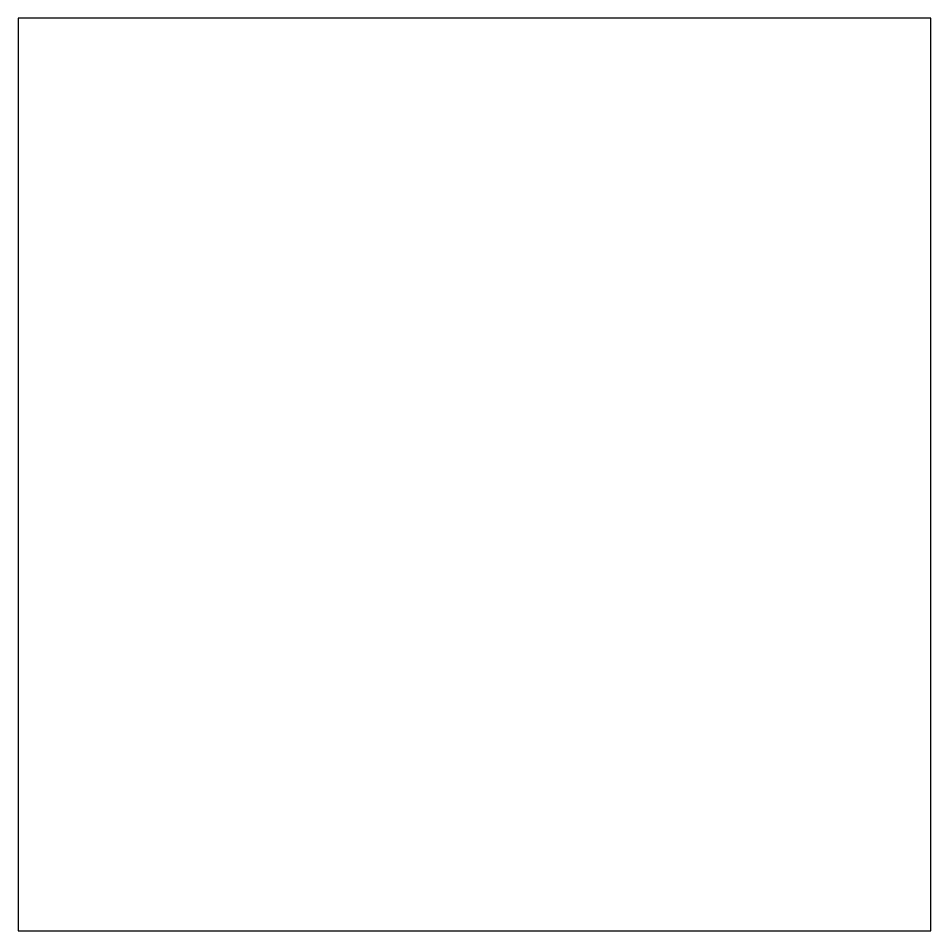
# Model space of a CAD drawing. Header units: millimetres. Extents: x 784.27 to 788.67, y 563.51 to 567.91.
import ezdxf

# ---------------------------------------------------------------- set-up
doc = ezdxf.new("R2010")
doc.units = ezdxf.units.MM
doc.layers.add('jidou1', color=3, linetype='Continuous')

msp = doc.modelspace()

# ---------------------------------------------------------------- linework, layer by layer
at = {"layer": 'jidou1', "color": 3, "linetype": 'Continuous'}
msp.add_lwpolyline([(784.2721, 563.5146), (788.6721, 563.5146), (788.6721, 567.9146), (784.2721, 567.9146)], close=True, dxfattribs=at)

doc.saveas('drawing.dxf')
